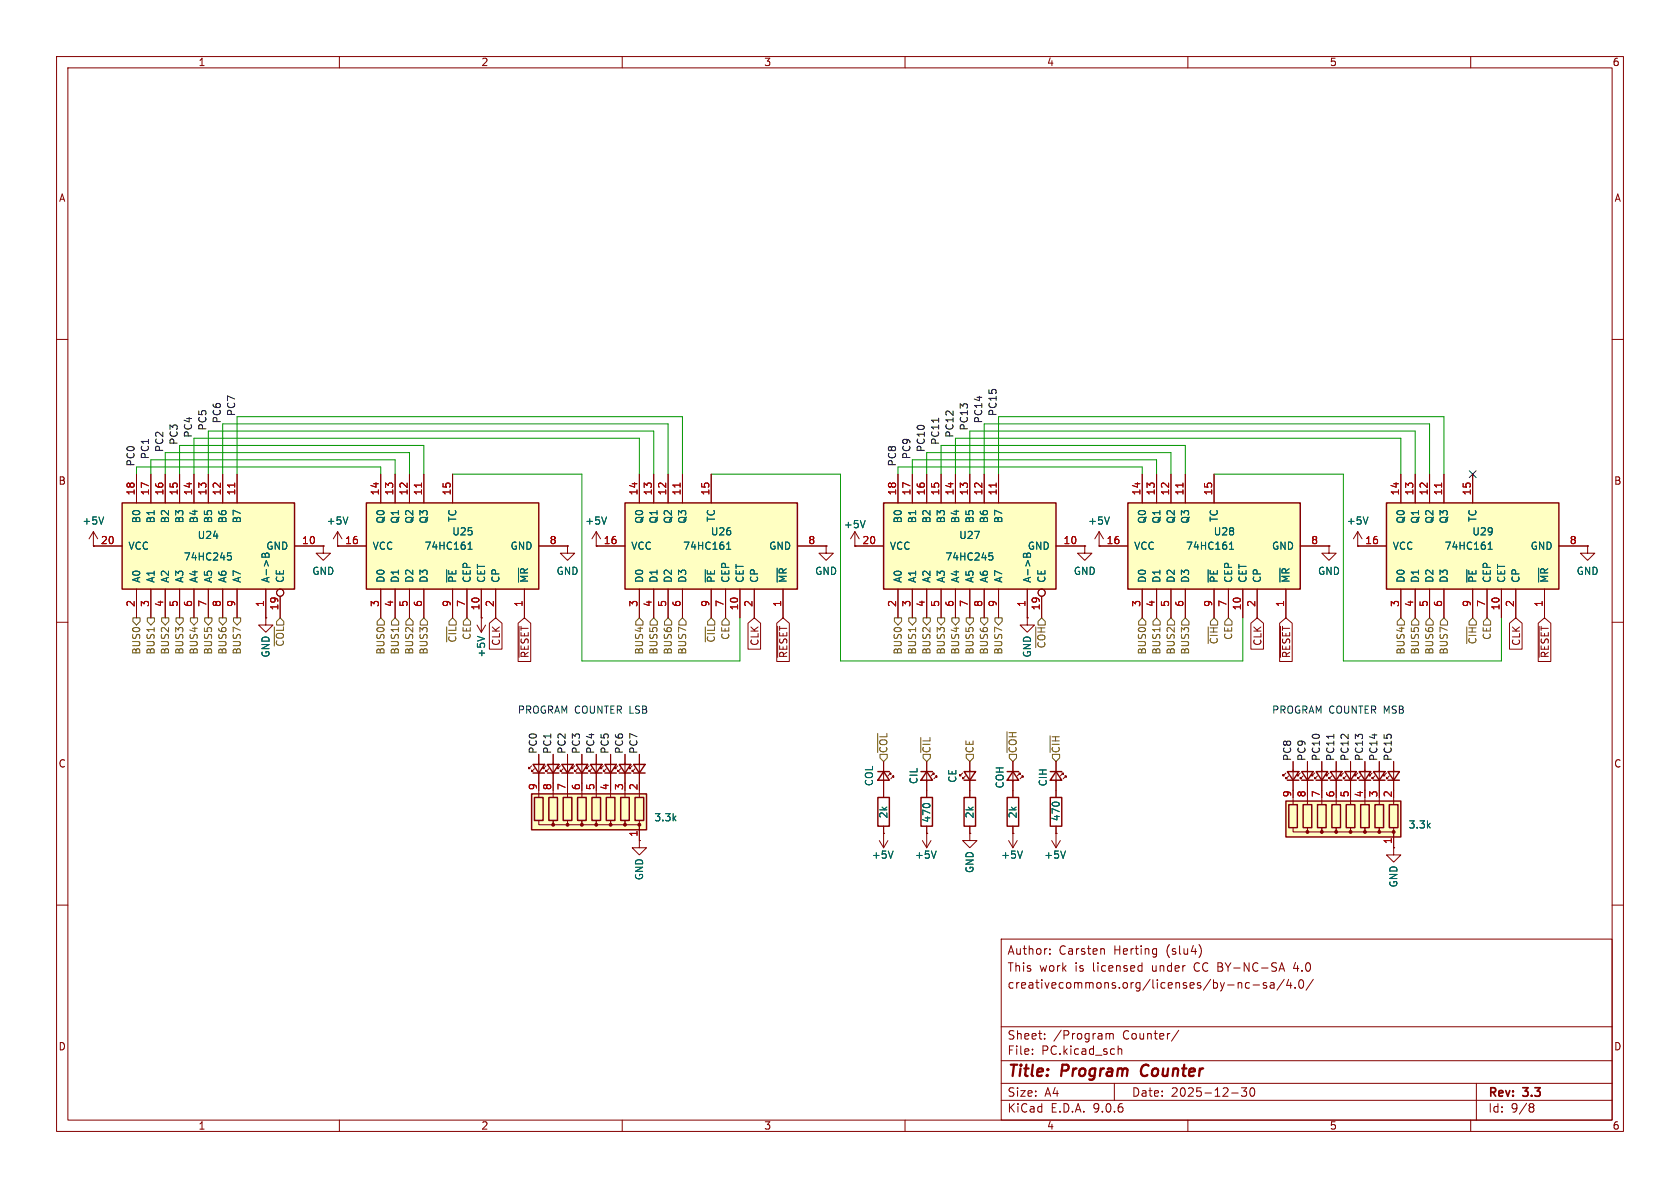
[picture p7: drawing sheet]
<svg xmlns="http://www.w3.org/2000/svg" width="297mm" height="210mm" viewBox="0 0 297 210" stroke-linecap="round" stroke-linejoin="round" font-family="sans-serif">
<defs><g id="words">
<g font-size="2.8" fill="#840000">
<text x="178" y="190.9">Title:</text>
<text x="187.7" y="190.9">Program</text>
<text x="202.6" y="190.9">Counter</text>
</g>
<g font-size="2.1" fill="#840000">
<text x="178" y="172">This</text>
<text x="178" y="169">Author:</text>
<text x="183.7" y="172">work</text>
<text x="187.2" y="169">Carsten</text>
<text x="190.1" y="172">is</text>
<text x="193.3" y="172">licensed</text>
<text x="197" y="169">Herting</text>
<text x="203.9" y="172">under</text>
<text x="206.3" y="169">(slu4)</text>
<text x="211.5" y="172">CC BY-NC-SA</text>
<text x="229.4" y="172">4.0</text>
<text x="178" y="175">creativecommons.org/licenses/by-nc-sa/4.0/</text>
<text x="178" y="184">Sheet:</text>
<text x="186.2" y="184">/Program</text>
<text x="198.5" y="184">Counter/</text>
<text x="178" y="186.7">File:</text>
<text x="184.1" y="186.7">PC.kicad_sch</text>
<text x="178" y="196.9">KiCad</text>
<text x="178" y="194.1">Size:</text>
<text x="184.7" y="194.1">A4</text>
<text x="185.7" y="196.9">E.D.A.</text>
<text x="193.3" y="196.9">9.0.6</text>
<text x="200" y="194.1">Date:</text>
<text x="207" y="194.1">2025-12-30</text>
<text x="263" y="194.3">Rev:</text>
<text x="263" y="196.9">Id:</text>
<text x="267.1" y="196.9">9/8</text>
<text x="269.4" y="194.3">3.3</text>
</g>
<g font-size="1.8" fill="#840000">
<text x="35" y="11.9">1</text>
<text x="85" y="11.9">2</text>
<text x="135" y="11.9">3</text>
<text x="185" y="11.9">4</text>
<text x="235" y="11.9">5</text>
<text x="285" y="11.9">6</text>
<text x="10.3" y="35.9">A</text>
<text x="285.3" y="35.9">A</text>
<text x="10.3" y="85.9">B</text>
<text x="285.3" y="85.9">B</text>
<text x="88.6" y="114.3" transform="rotate(-90 88.6 114.3)">CLK</text>
<text x="93.7" y="116.4" transform="rotate(-90 93.7 116.4)">~{RESET}</text>
<text x="134.3" y="114.3" transform="rotate(-90 134.3 114.3)">CLK</text>
<text x="139.4" y="116.4" transform="rotate(-90 139.4 116.4)">~{RESET}</text>
<text x="223.2" y="114.3" transform="rotate(-90 223.2 114.3)">CLK</text>
<text x="228.3" y="116.4" transform="rotate(-90 228.3 116.4)">~{RESET}</text>
<text x="268.9" y="114.3" transform="rotate(-90 268.9 114.3)">CLK</text>
<text x="274" y="116.4" transform="rotate(-90 274 116.4)">~{RESET}</text>
<text x="10.3" y="135.9">C</text>
<text x="285.3" y="135.9">C</text>
<text x="10.3" y="185.9">D</text>
<text x="285.3" y="185.9">D</text>
<text x="35" y="199.9">1</text>
<text x="85" y="199.9">2</text>
<text x="135" y="199.9">3</text>
<text x="185" y="199.9">4</text>
<text x="235" y="199.9">5</text>
<text x="285" y="199.9">6</text>
</g>
<g font-size="1.8" fill="#0f0f0f">
<text x="34" y="77.5" transform="rotate(-90 34 77.5)">PC4</text>
<text x="36.6" y="76.2" transform="rotate(-90 36.6 76.2)">PC5</text>
<text x="39.1" y="74.9" transform="rotate(-90 39.1 74.9)">PC6</text>
<text x="41.6" y="73.7" transform="rotate(-90 41.6 73.7)">PC7</text>
<text x="168.6" y="77.5" transform="rotate(-90 168.6 77.5)">PC12</text>
<text x="171.2" y="76.2" transform="rotate(-90 171.2 76.2)">PC13</text>
<text x="173.7" y="74.9" transform="rotate(-90 173.7 74.9)">PC14</text>
<text x="176.3" y="73.7" transform="rotate(-90 176.3 73.7)">PC15</text>
<text x="23.9" y="82.6" transform="rotate(-90 23.9 82.6)">PC0</text>
<text x="26.4" y="81.3" transform="rotate(-90 26.4 81.3)">PC1</text>
<text x="28.9" y="80" transform="rotate(-90 28.9 80)">PC2</text>
<text x="31.5" y="78.7" transform="rotate(-90 31.5 78.7)">PC3</text>
<text x="158.5" y="82.6" transform="rotate(-90 158.5 82.6)">PC8</text>
<text x="161" y="81.3" transform="rotate(-90 161 81.3)">PC9</text>
<text x="163.6" y="80" transform="rotate(-90 163.6 80)">PC10</text>
<text x="166.1" y="78.7" transform="rotate(-90 166.1 78.7)">PC11</text>
<text x="95" y="133.4" transform="rotate(-90 95 133.4)">PC0</text>
<text x="97.5" y="133.4" transform="rotate(-90 97.5 133.4)">PC1</text>
<text x="100.1" y="133.4" transform="rotate(-90 100.1 133.4)">PC2</text>
<text x="102.6" y="133.4" transform="rotate(-90 102.6 133.4)">PC3</text>
<text x="105.1" y="133.4" transform="rotate(-90 105.1 133.4)">PC4</text>
<text x="107.7" y="133.4" transform="rotate(-90 107.7 133.4)">PC5</text>
<text x="110.2" y="133.4" transform="rotate(-90 110.2 133.4)">PC6</text>
<text x="112.8" y="133.4" transform="rotate(-90 112.8 133.4)">PC7</text>
<text x="228.3" y="134.6" transform="rotate(-90 228.3 134.6)">PC8</text>
<text x="230.9" y="134.6" transform="rotate(-90 230.9 134.6)">PC9</text>
<text x="233.4" y="134.6" transform="rotate(-90 233.4 134.6)">PC10</text>
<text x="236" y="134.6" transform="rotate(-90 236 134.6)">PC11</text>
<text x="238.5" y="134.6" transform="rotate(-90 238.5 134.6)">PC12</text>
<text x="241" y="134.6" transform="rotate(-90 241 134.6)">PC13</text>
<text x="243.6" y="134.6" transform="rotate(-90 243.6 134.6)">PC14</text>
<text x="246.1" y="134.6" transform="rotate(-90 246.1 134.6)">PC15</text>
</g>
<g font-size="1.8" fill="#a90000">
<text x="23.9" y="87.7" transform="rotate(-90 23.9 87.7)">18</text>
<text x="26.4" y="87.7" transform="rotate(-90 26.4 87.7)">17</text>
<text x="29" y="87.7" transform="rotate(-90 29 87.7)">16</text>
<text x="31.5" y="87.7" transform="rotate(-90 31.5 87.7)">15</text>
<text x="34" y="87.7" transform="rotate(-90 34 87.7)">14</text>
<text x="36.6" y="87.7" transform="rotate(-90 36.6 87.7)">13</text>
<text x="39.1" y="87.7" transform="rotate(-90 39.1 87.7)">12</text>
<text x="41.7" y="87.7" transform="rotate(-90 41.7 87.7)">11</text>
<text x="67.1" y="87.7" transform="rotate(-90 67.1 87.7)">14</text>
<text x="69.6" y="87.7" transform="rotate(-90 69.6 87.7)">13</text>
<text x="72.1" y="87.7" transform="rotate(-90 72.1 87.7)">12</text>
<text x="74.7" y="87.7" transform="rotate(-90 74.7 87.7)">11</text>
<text x="79.8" y="87.7" transform="rotate(-90 79.8 87.7)">15</text>
<text x="112.8" y="87.7" transform="rotate(-90 112.8 87.7)">14</text>
<text x="115.3" y="87.7" transform="rotate(-90 115.3 87.7)">13</text>
<text x="117.9" y="87.7" transform="rotate(-90 117.9 87.7)">12</text>
<text x="120.4" y="87.7" transform="rotate(-90 120.4 87.7)">11</text>
<text x="125.5" y="87.7" transform="rotate(-90 125.5 87.7)">15</text>
<text x="158.5" y="87.7" transform="rotate(-90 158.5 87.7)">18</text>
<text x="161" y="87.7" transform="rotate(-90 161 87.7)">17</text>
<text x="163.6" y="87.7" transform="rotate(-90 163.6 87.7)">16</text>
<text x="166.1" y="87.7" transform="rotate(-90 166.1 87.7)">15</text>
<text x="168.7" y="87.7" transform="rotate(-90 168.7 87.7)">14</text>
<text x="171.2" y="87.7" transform="rotate(-90 171.2 87.7)">13</text>
<text x="173.7" y="87.7" transform="rotate(-90 173.7 87.7)">12</text>
<text x="176.3" y="87.7" transform="rotate(-90 176.3 87.7)">11</text>
<text x="201.7" y="87.7" transform="rotate(-90 201.7 87.7)">14</text>
<text x="204.2" y="87.7" transform="rotate(-90 204.2 87.7)">13</text>
<text x="206.8" y="87.7" transform="rotate(-90 206.8 87.7)">12</text>
<text x="209.3" y="87.7" transform="rotate(-90 209.3 87.7)">11</text>
<text x="214.4" y="87.7" transform="rotate(-90 214.4 87.7)">15</text>
<text x="247.4" y="87.7" transform="rotate(-90 247.4 87.7)">14</text>
<text x="249.9" y="87.7" transform="rotate(-90 249.9 87.7)">13</text>
<text x="252.5" y="87.7" transform="rotate(-90 252.5 87.7)">12</text>
<text x="255" y="87.7" transform="rotate(-90 255 87.7)">11</text>
<text x="260.1" y="87.7" transform="rotate(-90 260.1 87.7)">15</text>
<text x="17.7" y="96.3">20</text>
<text x="53.3" y="96.3">10</text>
<text x="60.9" y="96.3">16</text>
<text x="97.1" y="96.3">8</text>
<text x="106.6" y="96.3">16</text>
<text x="142.8" y="96.3">8</text>
<text x="152.4" y="96.3">20</text>
<text x="187.9" y="96.3">10</text>
<text x="195.5" y="96.3">16</text>
<text x="231.7" y="96.3">8</text>
<text x="241.3" y="96.3">16</text>
<text x="277.4" y="96.3">8</text>
<text x="23.9" y="107.4" transform="rotate(-90 23.9 107.4)">2</text>
<text x="26.4" y="107.4" transform="rotate(-90 26.4 107.4)">3</text>
<text x="29" y="107.4" transform="rotate(-90 29 107.4)">4</text>
<text x="31.5" y="107.4" transform="rotate(-90 31.5 107.4)">5</text>
<text x="34" y="107.4" transform="rotate(-90 34 107.4)">6</text>
<text x="36.6" y="107.4" transform="rotate(-90 36.6 107.4)">7</text>
<text x="39.1" y="107.4" transform="rotate(-90 39.1 107.4)">8</text>
<text x="41.7" y="107.4" transform="rotate(-90 41.7 107.4)">9</text>
<text x="46.7" y="107.4" transform="rotate(-90 46.7 107.4)">1</text>
<text x="49.3" y="108" transform="rotate(-90 49.3 108)">19</text>
<text x="67.1" y="107.4" transform="rotate(-90 67.1 107.4)">3</text>
<text x="69.6" y="107.4" transform="rotate(-90 69.6 107.4)">4</text>
<text x="72.1" y="107.4" transform="rotate(-90 72.1 107.4)">5</text>
<text x="74.7" y="107.4" transform="rotate(-90 74.7 107.4)">6</text>
<text x="79.8" y="107.4" transform="rotate(-90 79.8 107.4)">9</text>
<text x="82.3" y="107.4" transform="rotate(-90 82.3 107.4)">7</text>
<text x="84.8" y="108" transform="rotate(-90 84.8 108)">10</text>
<text x="87.4" y="107.4" transform="rotate(-90 87.4 107.4)">2</text>
<text x="92.5" y="107.4" transform="rotate(-90 92.5 107.4)">1</text>
<text x="112.8" y="107.4" transform="rotate(-90 112.8 107.4)">3</text>
<text x="115.3" y="107.4" transform="rotate(-90 115.3 107.4)">4</text>
<text x="117.9" y="107.4" transform="rotate(-90 117.9 107.4)">5</text>
<text x="120.4" y="107.4" transform="rotate(-90 120.4 107.4)">6</text>
<text x="125.5" y="107.4" transform="rotate(-90 125.5 107.4)">9</text>
<text x="128" y="107.4" transform="rotate(-90 128 107.4)">7</text>
<text x="130.6" y="108" transform="rotate(-90 130.6 108)">10</text>
<text x="133.1" y="107.4" transform="rotate(-90 133.1 107.4)">2</text>
<text x="138.2" y="107.4" transform="rotate(-90 138.2 107.4)">1</text>
<text x="158.5" y="107.4" transform="rotate(-90 158.5 107.4)">2</text>
<text x="161" y="107.4" transform="rotate(-90 161 107.4)">3</text>
<text x="163.6" y="107.4" transform="rotate(-90 163.6 107.4)">4</text>
<text x="166.1" y="107.4" transform="rotate(-90 166.1 107.4)">5</text>
<text x="168.7" y="107.4" transform="rotate(-90 168.7 107.4)">6</text>
<text x="171.2" y="107.4" transform="rotate(-90 171.2 107.4)">7</text>
<text x="173.7" y="107.4" transform="rotate(-90 173.7 107.4)">8</text>
<text x="176.3" y="107.4" transform="rotate(-90 176.3 107.4)">9</text>
<text x="181.4" y="107.4" transform="rotate(-90 181.4 107.4)">1</text>
<text x="183.9" y="108" transform="rotate(-90 183.9 108)">19</text>
<text x="201.7" y="107.4" transform="rotate(-90 201.7 107.4)">3</text>
<text x="204.2" y="107.4" transform="rotate(-90 204.2 107.4)">4</text>
<text x="206.8" y="107.4" transform="rotate(-90 206.8 107.4)">5</text>
<text x="209.3" y="107.4" transform="rotate(-90 209.3 107.4)">6</text>
<text x="214.4" y="107.4" transform="rotate(-90 214.4 107.4)">9</text>
<text x="216.9" y="107.4" transform="rotate(-90 216.9 107.4)">7</text>
<text x="219.5" y="108" transform="rotate(-90 219.5 108)">10</text>
<text x="222" y="107.4" transform="rotate(-90 222 107.4)">2</text>
<text x="227.1" y="107.4" transform="rotate(-90 227.1 107.4)">1</text>
<text x="247.4" y="107.4" transform="rotate(-90 247.4 107.4)">3</text>
<text x="249.9" y="107.4" transform="rotate(-90 249.9 107.4)">4</text>
<text x="252.5" y="107.4" transform="rotate(-90 252.5 107.4)">5</text>
<text x="255" y="107.4" transform="rotate(-90 255 107.4)">6</text>
<text x="260.1" y="107.4" transform="rotate(-90 260.1 107.4)">9</text>
<text x="262.6" y="107.4" transform="rotate(-90 262.6 107.4)">7</text>
<text x="265.2" y="108" transform="rotate(-90 265.2 108)">10</text>
<text x="267.7" y="107.4" transform="rotate(-90 267.7 107.4)">2</text>
<text x="272.8" y="107.4" transform="rotate(-90 272.8 107.4)">1</text>
<text x="95" y="139.8" transform="rotate(-90 95 139.8)">9</text>
<text x="97.5" y="139.8" transform="rotate(-90 97.5 139.8)">8</text>
<text x="100.1" y="139.8" transform="rotate(-90 100.1 139.8)">7</text>
<text x="102.6" y="139.8" transform="rotate(-90 102.6 139.8)">6</text>
<text x="105.2" y="139.8" transform="rotate(-90 105.2 139.8)">5</text>
<text x="107.7" y="139.8" transform="rotate(-90 107.7 139.8)">4</text>
<text x="110.2" y="139.8" transform="rotate(-90 110.2 139.8)">3</text>
<text x="112.8" y="139.8" transform="rotate(-90 112.8 139.8)">2</text>
<text x="228.3" y="141" transform="rotate(-90 228.3 141)">9</text>
<text x="230.9" y="141" transform="rotate(-90 230.9 141)">8</text>
<text x="233.4" y="141" transform="rotate(-90 233.4 141)">7</text>
<text x="236" y="141" transform="rotate(-90 236 141)">6</text>
<text x="238.5" y="141" transform="rotate(-90 238.5 141)">5</text>
<text x="241" y="141" transform="rotate(-90 241 141)">4</text>
<text x="243.6" y="141" transform="rotate(-90 243.6 141)">3</text>
<text x="246.1" y="141" transform="rotate(-90 246.1 141)">2</text>
<text x="112.8" y="148" transform="rotate(-90 112.8 148)">1</text>
<text x="246.1" y="149.3" transform="rotate(-90 246.1 149.3)">1</text>
</g>
<g font-size="1.8" fill="#006464">
<text x="14.5" y="92.9">+5V</text>
<text x="25" y="92.6" transform="rotate(-90 25 92.6)">B0</text>
<text x="27.5" y="92.6" transform="rotate(-90 27.5 92.6)">B1</text>
<text x="30.1" y="92.6" transform="rotate(-90 30.1 92.6)">B2</text>
<text x="32.6" y="92.6" transform="rotate(-90 32.6 92.6)">B3</text>
<text x="34.9" y="95.5">U24</text>
<text x="35.2" y="92.6" transform="rotate(-90 35.2 92.6)">B4</text>
<text x="37.7" y="92.6" transform="rotate(-90 37.7 92.6)">B5</text>
<text x="40.2" y="92.6" transform="rotate(-90 40.2 92.6)">B6</text>
<text x="42.8" y="92.6" transform="rotate(-90 42.8 92.6)">B7</text>
<text x="57.7" y="92.9">+5V</text>
<text x="68.2" y="92.7" transform="rotate(-90 68.2 92.7)">Q0</text>
<text x="70.7" y="92.7" transform="rotate(-90 70.7 92.7)">Q1</text>
<text x="73.3" y="92.7" transform="rotate(-90 73.3 92.7)">Q2</text>
<text x="75.8" y="92.7" transform="rotate(-90 75.8 92.7)">Q3</text>
<text x="79.9" y="94.8">U25</text>
<text x="80.9" y="92.4" transform="rotate(-90 80.9 92.4)">TC</text>
<text x="103.4" y="92.9">+5V</text>
<text x="113.9" y="92.7" transform="rotate(-90 113.9 92.7)">Q0</text>
<text x="116.4" y="92.7" transform="rotate(-90 116.4 92.7)">Q1</text>
<text x="119" y="92.7" transform="rotate(-90 119 92.7)">Q2</text>
<text x="121.5" y="92.7" transform="rotate(-90 121.5 92.7)">Q3</text>
<text x="125.6" y="94.8">U26</text>
<text x="126.6" y="92.4" transform="rotate(-90 126.6 92.4)">TC</text>
<text x="149.1" y="93.6">+5V</text>
<text x="159.6" y="92.6" transform="rotate(-90 159.6 92.6)">B0</text>
<text x="162.2" y="92.6" transform="rotate(-90 162.2 92.6)">B1</text>
<text x="164.7" y="92.6" transform="rotate(-90 164.7 92.6)">B2</text>
<text x="167.2" y="92.6" transform="rotate(-90 167.2 92.6)">B3</text>
<text x="169.5" y="95.5">U27</text>
<text x="169.8" y="92.6" transform="rotate(-90 169.8 92.6)">B4</text>
<text x="172.3" y="92.6" transform="rotate(-90 172.3 92.6)">B5</text>
<text x="174.9" y="92.6" transform="rotate(-90 174.9 92.6)">B6</text>
<text x="177.4" y="92.6" transform="rotate(-90 177.4 92.6)">B7</text>
<text x="192.3" y="92.9">+5V</text>
<text x="202.8" y="92.7" transform="rotate(-90 202.8 92.7)">Q0</text>
<text x="205.3" y="92.7" transform="rotate(-90 205.3 92.7)">Q1</text>
<text x="207.9" y="92.7" transform="rotate(-90 207.9 92.7)">Q2</text>
<text x="210.4" y="92.7" transform="rotate(-90 210.4 92.7)">Q3</text>
<text x="214.5" y="94.8">U28</text>
<text x="215.5" y="92.4" transform="rotate(-90 215.5 92.4)">TC</text>
<text x="238" y="92.9">+5V</text>
<text x="248.5" y="92.7" transform="rotate(-90 248.5 92.7)">Q0</text>
<text x="251.1" y="92.7" transform="rotate(-90 251.1 92.7)">Q1</text>
<text x="253.6" y="92.7" transform="rotate(-90 253.6 92.7)">Q2</text>
<text x="256.1" y="92.7" transform="rotate(-90 256.1 92.7)">Q3</text>
<text x="260.2" y="94.8">U29</text>
<text x="261.2" y="92.4" transform="rotate(-90 261.2 92.4)">TC</text>
<text x="22.6" y="97.4">VCC</text>
<text x="32.4" y="99.3">74HC245</text>
<text x="47" y="97.4">GND</text>
<text x="55.1" y="101.8">GND</text>
<text x="65.8" y="97.4">VCC</text>
<text x="75" y="97.4">74HC161</text>
<text x="90.2" y="97.4">GND</text>
<text x="98.3" y="101.8">GND</text>
<text x="111.5" y="97.4">VCC</text>
<text x="120.7" y="97.4">74HC161</text>
<text x="135.9" y="97.4">GND</text>
<text x="144" y="101.8">GND</text>
<text x="157.2" y="97.4">VCC</text>
<text x="167" y="99.3">74HC245</text>
<text x="181.6" y="97.4">GND</text>
<text x="189.7" y="101.8">GND</text>
<text x="200.4" y="97.4">VCC</text>
<text x="209.6" y="97.4">74HC161</text>
<text x="224.8" y="97.4">GND</text>
<text x="232.9" y="101.8">GND</text>
<text x="246.1" y="97.4">VCC</text>
<text x="255.3" y="97.4">74HC161</text>
<text x="270.5" y="97.4">GND</text>
<text x="278.6" y="101.8">GND</text>
<text x="25" y="103.1" transform="rotate(-90 25 103.1)">A0</text>
<text x="27.5" y="103.1" transform="rotate(-90 27.5 103.1)">A1</text>
<text x="30.1" y="103.1" transform="rotate(-90 30.1 103.1)">A2</text>
<text x="32.6" y="103.1" transform="rotate(-90 32.6 103.1)">A3</text>
<text x="35.2" y="103.1" transform="rotate(-90 35.2 103.1)">A4</text>
<text x="37.7" y="103.1" transform="rotate(-90 37.7 103.1)">A5</text>
<text x="40.2" y="103.1" transform="rotate(-90 40.2 103.1)">A6</text>
<text x="42.8" y="103.1" transform="rotate(-90 42.8 103.1)">A7</text>
<text x="47.9" y="103.1" transform="rotate(-90 47.9 103.1)">A-&gt;B</text>
<text x="50.4" y="103.1" transform="rotate(-90 50.4 103.1)">CE</text>
<text x="68.2" y="103.1" transform="rotate(-90 68.2 103.1)">D0</text>
<text x="70.7" y="103.1" transform="rotate(-90 70.7 103.1)">D1</text>
<text x="73.3" y="103.1" transform="rotate(-90 73.3 103.1)">D2</text>
<text x="75.8" y="103.1" transform="rotate(-90 75.8 103.1)">D3</text>
<text x="80.9" y="103.1" transform="rotate(-90 80.9 103.1)">~{PE}</text>
<text x="83.4" y="103.1" transform="rotate(-90 83.4 103.1)">CEP</text>
<text x="86" y="103.1" transform="rotate(-90 86 103.1)">CET</text>
<text x="88.5" y="103.1" transform="rotate(-90 88.5 103.1)">CP</text>
<text x="93.6" y="103.1" transform="rotate(-90 93.6 103.1)">~{MR}</text>
<text x="113.9" y="103.1" transform="rotate(-90 113.9 103.1)">D0</text>
<text x="116.4" y="103.1" transform="rotate(-90 116.4 103.1)">D1</text>
<text x="119" y="103.1" transform="rotate(-90 119 103.1)">D2</text>
<text x="121.5" y="103.1" transform="rotate(-90 121.5 103.1)">D3</text>
<text x="126.6" y="103.1" transform="rotate(-90 126.6 103.1)">~{PE}</text>
<text x="129.1" y="103.1" transform="rotate(-90 129.1 103.1)">CEP</text>
<text x="131.7" y="103.1" transform="rotate(-90 131.7 103.1)">CET</text>
<text x="134.2" y="103.1" transform="rotate(-90 134.2 103.1)">CP</text>
<text x="139.3" y="103.1" transform="rotate(-90 139.3 103.1)">~{MR}</text>
<text x="159.6" y="103.1" transform="rotate(-90 159.6 103.1)">A0</text>
<text x="162.2" y="103.1" transform="rotate(-90 162.2 103.1)">A1</text>
<text x="164.7" y="103.1" transform="rotate(-90 164.7 103.1)">A2</text>
<text x="167.2" y="103.1" transform="rotate(-90 167.2 103.1)">A3</text>
<text x="169.8" y="103.1" transform="rotate(-90 169.8 103.1)">A4</text>
<text x="172.3" y="103.1" transform="rotate(-90 172.3 103.1)">A5</text>
<text x="174.9" y="103.1" transform="rotate(-90 174.9 103.1)">A6</text>
<text x="177.4" y="103.1" transform="rotate(-90 177.4 103.1)">A7</text>
<text x="182.5" y="103.1" transform="rotate(-90 182.5 103.1)">A-&gt;B</text>
<text x="185" y="103.1" transform="rotate(-90 185 103.1)">CE</text>
<text x="202.8" y="103.1" transform="rotate(-90 202.8 103.1)">D0</text>
<text x="205.3" y="103.1" transform="rotate(-90 205.3 103.1)">D1</text>
<text x="207.9" y="103.1" transform="rotate(-90 207.9 103.1)">D2</text>
<text x="210.4" y="103.1" transform="rotate(-90 210.4 103.1)">D3</text>
<text x="215.5" y="103.1" transform="rotate(-90 215.5 103.1)">~{PE}</text>
<text x="218" y="103.1" transform="rotate(-90 218 103.1)">CEP</text>
<text x="220.6" y="103.1" transform="rotate(-90 220.6 103.1)">CET</text>
<text x="223.1" y="103.1" transform="rotate(-90 223.1 103.1)">CP</text>
<text x="228.2" y="103.1" transform="rotate(-90 228.2 103.1)">~{MR}</text>
<text x="248.5" y="103.1" transform="rotate(-90 248.5 103.1)">D0</text>
<text x="251.1" y="103.1" transform="rotate(-90 251.1 103.1)">D1</text>
<text x="253.6" y="103.1" transform="rotate(-90 253.6 103.1)">D2</text>
<text x="256.1" y="103.1" transform="rotate(-90 256.1 103.1)">D3</text>
<text x="261.2" y="103.1" transform="rotate(-90 261.2 103.1)">~{PE}</text>
<text x="263.8" y="103.1" transform="rotate(-90 263.8 103.1)">CEP</text>
<text x="266.3" y="103.1" transform="rotate(-90 266.3 103.1)">CET</text>
<text x="268.8" y="103.1" transform="rotate(-90 268.8 103.1)">CP</text>
<text x="273.9" y="103.1" transform="rotate(-90 273.9 103.1)">~{MR}</text>
<text x="47.9" y="116.3" transform="rotate(-90 47.9 116.3)">GND</text>
<text x="86" y="116.3" transform="rotate(-90 86 116.3)">+5V</text>
<text x="182.5" y="116.3" transform="rotate(-90 182.5 116.3)">GND</text>
<text x="154.5" y="139.1" transform="rotate(-90 154.5 139.1)">COL</text>
<text x="162.4" y="138.7" transform="rotate(-90 162.4 138.7)">CIL</text>
<text x="169.3" y="138.5" transform="rotate(-90 169.3 138.5)">CE</text>
<text x="177.6" y="139.5" transform="rotate(-90 177.6 139.5)">COH</text>
<text x="185.3" y="139.1" transform="rotate(-90 185.3 139.1)">CIH</text>
<text x="115.6" y="145.4">3.3k</text>
<text x="157.1" y="144.8" transform="rotate(-90 157.1 144.8)">2k</text>
<text x="164.7" y="145.5" transform="rotate(-90 164.7 145.5)">470</text>
<text x="172.3" y="144.8" transform="rotate(-90 172.3 144.8)">2k</text>
<text x="179.9" y="144.8" transform="rotate(-90 179.9 144.8)">2k</text>
<text x="187.6" y="145.3" transform="rotate(-90 187.6 145.3)">470</text>
<text x="248.9" y="146.7">3.3k</text>
<text x="113.9" y="155.7" transform="rotate(-90 113.9 155.7)">GND</text>
<text x="154" y="152">+5V</text>
<text x="161.7" y="152">+5V</text>
<text x="172.3" y="154.4" transform="rotate(-90 172.3 154.4)">GND</text>
<text x="176.9" y="152">+5V</text>
<text x="184.5" y="152">+5V</text>
<text x="247.2" y="157" transform="rotate(-90 247.2 157)">GND</text>
</g>
<g font-size="1.8" fill="#725600">
<text x="80.9" y="113.7" transform="rotate(-90 80.9 113.7)">~{CIL}</text>
<text x="83.4" y="113.2" transform="rotate(-90 83.4 113.2)">CE</text>
<text x="126.6" y="113.7" transform="rotate(-90 126.6 113.7)">~{CIL}</text>
<text x="129.1" y="113.2" transform="rotate(-90 129.1 113.2)">CE</text>
<text x="218" y="113.2" transform="rotate(-90 218 113.2)">CE</text>
<text x="263.8" y="113.2" transform="rotate(-90 263.8 113.2)">CE</text>
<text x="25" y="115.8" transform="rotate(-90 25 115.8)">BUS0</text>
<text x="27.5" y="115.8" transform="rotate(-90 27.5 115.8)">BUS1</text>
<text x="30.1" y="115.8" transform="rotate(-90 30.1 115.8)">BUS2</text>
<text x="32.6" y="115.8" transform="rotate(-90 32.6 115.8)">BUS3</text>
<text x="35.2" y="115.8" transform="rotate(-90 35.2 115.8)">BUS4</text>
<text x="37.7" y="115.8" transform="rotate(-90 37.7 115.8)">BUS5</text>
<text x="40.2" y="115.8" transform="rotate(-90 40.2 115.8)">BUS6</text>
<text x="42.8" y="115.8" transform="rotate(-90 42.8 115.8)">BUS7</text>
<text x="50.4" y="114.4" transform="rotate(-90 50.4 114.4)">~{COL}</text>
<text x="68.2" y="115.8" transform="rotate(-90 68.2 115.8)">BUS0</text>
<text x="70.7" y="115.8" transform="rotate(-90 70.7 115.8)">BUS1</text>
<text x="73.3" y="115.8" transform="rotate(-90 73.3 115.8)">BUS2</text>
<text x="75.8" y="115.8" transform="rotate(-90 75.8 115.8)">BUS3</text>
<text x="113.9" y="115.8" transform="rotate(-90 113.9 115.8)">BUS4</text>
<text x="116.4" y="115.8" transform="rotate(-90 116.4 115.8)">BUS5</text>
<text x="119" y="115.8" transform="rotate(-90 119 115.8)">BUS6</text>
<text x="121.5" y="115.8" transform="rotate(-90 121.5 115.8)">BUS7</text>
<text x="159.6" y="115.8" transform="rotate(-90 159.6 115.8)">BUS0</text>
<text x="162.2" y="115.8" transform="rotate(-90 162.2 115.8)">BUS1</text>
<text x="164.7" y="115.8" transform="rotate(-90 164.7 115.8)">BUS2</text>
<text x="167.2" y="115.8" transform="rotate(-90 167.2 115.8)">BUS3</text>
<text x="169.8" y="115.8" transform="rotate(-90 169.8 115.8)">BUS4</text>
<text x="172.3" y="115.8" transform="rotate(-90 172.3 115.8)">BUS5</text>
<text x="174.9" y="115.8" transform="rotate(-90 174.9 115.8)">BUS6</text>
<text x="177.4" y="115.8" transform="rotate(-90 177.4 115.8)">BUS7</text>
<text x="185" y="114.7" transform="rotate(-90 185 114.7)">~{COH}</text>
<text x="202.8" y="115.8" transform="rotate(-90 202.8 115.8)">BUS0</text>
<text x="205.3" y="115.8" transform="rotate(-90 205.3 115.8)">BUS1</text>
<text x="207.9" y="115.8" transform="rotate(-90 207.9 115.8)">BUS2</text>
<text x="210.4" y="115.8" transform="rotate(-90 210.4 115.8)">BUS3</text>
<text x="215.5" y="114" transform="rotate(-90 215.5 114)">~{CIH}</text>
<text x="248.5" y="115.8" transform="rotate(-90 248.5 115.8)">BUS4</text>
<text x="251.1" y="115.8" transform="rotate(-90 251.1 115.8)">BUS5</text>
<text x="253.6" y="115.8" transform="rotate(-90 253.6 115.8)">BUS6</text>
<text x="256.1" y="115.8" transform="rotate(-90 256.1 115.8)">BUS7</text>
<text x="261.2" y="114" transform="rotate(-90 261.2 114)">~{CIH}</text>
<text x="157.1" y="133.2" transform="rotate(-90 157.1 133.2)">~{COL}</text>
<text x="164.7" y="133.2" transform="rotate(-90 164.7 133.2)">~{CIL}</text>
<text x="172.3" y="133.2" transform="rotate(-90 172.3 133.2)">CE</text>
<text x="179.9" y="133.2" transform="rotate(-90 179.9 133.2)">~{COH}</text>
<text x="187.6" y="133.2" transform="rotate(-90 187.6 133.2)">~{CIH}</text>
</g>
<g font-size="1.8" fill="#0000c2">
<text x="91.4" y="126.2">PROGRAM COUNTER LSB</text>
<text x="224.8" y="126.2">PROGRAM COUNTER MSB</text>
</g>
</g></defs>
<g fill="none" stroke="#840000" stroke-width=".18">
<path d="M10 10h277v190h-277zM12 12h273v186h-273zM60 10v2M110 10v2M160 10v2M210 10v2M260 10v2M10 60h2M285 60h2M105.4 96.5h.1M105.4 94l.8 1.3M105.4 94l-.8 1.3"/>
<path d="M105.4 94v2.5M191.8 96.5v1.3h-1.3l1.3 1.3 1.2-1.3h-1.2M191.8 96.5h.1M194.3 96.5h.1M194.3 94l.8 1.3M194.3 94l-.8 1.3M194.3 94v2.5M10 110h2M181.6 109.2v1.3h-1.3l1.3 1.3 1.3-1.3h-1.3M181.6 109.2h.1M285 110h2M99.1 135.4l-.5 .5v-.3v.3h.2"/>
<path d="M99.6 135.9l-.5 .5v-.3v.3h.2M100.3 133.4v5M101.6 135.4l-.5 .5v-.3v.3h.2M102.1 135.9l-.5 .5v-.3v.3h.3M102.9 133.4v5M104.1 135.4l-.5 .5v-.3v.3h.3M104.6 135.9l-.5 .5v-.3v.3h.3M105.4 133.4v5M106.7 135.4l-.5 .5v-.3v.3h.2M107.2 135.9l-.5 .5v-.3v.3h.2M107.9 133.4v5M109.2 135.4l-.5 .5v-.3v.3h.3"/>
<path d="M109.7 135.9l-.5 .5v-.3v.3h.3M110.5 133.4v5M111.8 135.4l-.5 .5v-.3v.3h.2M112.3 135.9l-.5 .5v-.3v.3h.2M113 133.4v5M227.3 136.7l-.5 .5v-.3v.3h.3M227.8 137.2l-.5 .5v-.3v.3h.3M228.6 134.6v5.1M229.9 136.7l-.5 .5v-.3v.3h.2M230.4 137.2l-.5 .5v-.3v.3h.2M231.1 134.6v5.1M232.4 136.7l-.5 .5v-.3v.3h.3"/>
<path d="M232.9 137.2l-.5 .5v-.3v.3h.3M233.7 134.6v5.1M234.9 136.7l-.5 .5v-.3v.3h.3M235.5 137.2l-.6 .5v-.3v.3h.3M236.2 134.6v5.1M237.5 136.7l-.5 .5v-.3v.3h.2M238 137.2l-.5 .5v-.3v.3h.2M238.8 134.6v5.1M240 136.7l-.5 .5v-.3v.3h.3M240.5 137.2l-.5 .5v-.3v.3h.3M241.3 134.6v5.1M242.6 136.7l-.5 .5v-.3v.3h.2"/>
<path d="M243.1 137.2l-.5 .5v-.3v.3h.2M243.8 134.6v5.1M245.1 136.7l-.5 .5v-.3v.3h.3M245.6 137.2l-.5 .5v-.3v.3h.3M246.4 134.6v5.1M246.4 149.9v1.2h-1.3l1.3 1.3 1.2-1.3h-1.2M246.4 149.9h.1M10 160h2M177 166h108v32h-108zM185.6 168.6v.1M185.6 167.8v.1M195 167.7l.2 .2v.8"/>
<path d="M201.5 170.7l.4 .1M201.9 170.2v1.5M201.9 171.6l-.4 .1M204 167.7l.5 .1M204.5 167.7v1.2l-.3 .3M204.5 168.6l-.5 .1M212 167.1a1.76 1.76 0 0 1 0 2.1M219.5 173.8v.9M220.9 173.8l-.4-.1-.3 .3v.4l.1 .2h.6M221.5 174.1h1.2M223.9 173.8l-.4-.1-.2 .2 .1 .2 .5 .2v.3h-.6M224.6 173.8h.6v.9"/>
<path d="M225.2 174.1h-.5a.29 .29 0 0 0-.2 .3 .29 .29 0 0 0 .2 .3l.5-.1M226.1 171.7l.5-1.5 .5 1.5M226.2 171.3h.8M227 173.1l-1.3 2M227.8 173.1l-.3 1.1h.9M228.2 173.7v1M229 174.6v.1M229 170.1l-.3 1.1h.9M229.7 173.3l.3-.1a.81 .81 0 0 1 .5 .6 .81 .81 0 0 1-.3 .8l-.1 .1a.81 .81 0 0 1-.4-1.4zM232.2 173.1l-1.3 2M285 160h2M60 198v2"/>
<path d="M110 198v2M160 198v2M177 194.5h108M177 191.5h108M177 187.5h108M177 181.5h108M182.5 186.3v.1M182.5 185.5v.1M184.7 183.6v.1M184.7 182.8v.1M195.5 182.7v1M195.5 182.8l.5-.1 .2 .2"/>
<path d="M196.2 182.9l.2-.2 .3 .1 .1 .9M196.2 182.9v.8M197 191.5v3M197.7 184.9v1.5M197.7 185.5l.2-.1 .3 .1 .1 .9M208.4 182.1l-1.3 2M210 198v2M217.7 193.2h1.2M219.5 192.3h.9l-.5 .6 .4 .1v.7l-.2 .1h-.4l-.2-.1M221.1 192.4l.2-.1a.81 .81 0 0 1 .6 .6 .81 .81 0 0 1-.3 .8l-.1 .1a.81 .81 0 0 1-.4-1.4zM260 198v2M261 191.5v6.5"/>
<path d="M270.6 195.1l.4 .1 .2 .2-.3 .3M270.6 195.7h.3M270.9 195.7l.2 .2 .1 .4-.2 .2-.4 .1"/>
</g>
<path d="M202 188.5a1.27 1.27 0 0 0 0 1.6" fill="none" stroke="#840000" stroke-width=".4"/>
<g fill="none" stroke="#840000" stroke-width=".25">
<path d="M99.3 135.1h2l-1 1.6zM99.3 136.7h2M101.9 135.1h2l-1 1.6zM101.9 136.7h2M104.4 135.1h2l-1 1.6zM104.4 136.7h2M106.9 135.1h2.1l-1.1 1.6zM106.9 136.7h2.1M109.5 135.1h2l-1 1.6zM109.5 136.7h2M112 135.1h2l-1 1.6zM112 136.7h2"/>
<path d="M227.6 136.4h2l-1 1.5zM227.6 137.9h2M230.1 136.4h2.1l-1.1 1.5zM230.1 137.9h2.1M232.7 136.4h2l-1 1.5zM232.7 137.9h2M235.2 136.4h2l-1 1.5zM235.2 137.9h2M237.7 136.4h2.1l-1 1.5zM237.7 137.9h2.1M240.3 136.4h2l-1 1.5zM240.3 137.9h2"/>
<path d="M242.8 136.4h2.1l-1.1 1.5zM242.8 137.9h2.1M245.4 136.4h2l-1 1.5zM245.4 137.9h2"/>
</g>
<path d="M107.2 91.4l-.4 1.3M196.1 91.4l-.4 1.3" fill="none" stroke="#006464" stroke-width=".18"/>
<path d="M94 140.3h20.3v6.4h-20.3z" fill="#ffffc2"/>
<g fill="none" stroke="#840000" stroke-width=".25">
<path d="M94.2 135.1h2.1l-1.1 1.6zM94.2 136.7h2.1M96.8 135.1h2l-1 1.6zM96.8 136.7h2M94 140.3h20.3v6.4h-20.3zM94.5 141h1.5v4h-1.5zM97 141h1.6v4h-1.6zM99.6 141h1.5v4h-1.5zM102.1 141h1.5v4h-1.5zM104.6 141h1.6v4h-1.6zM107.2 141h1.5v4h-1.5zM109.7 141h1.6v4h-1.6z"/>
<path d="M112.3 141h1.5v4h-1.5z"/>
</g>
<g fill="#840000" stroke="#840000" stroke-width=".18">
<circle cx="113" cy="145.8" r=".25"/>
<circle cx="110.5" cy="145.8" r=".25"/>
<circle cx="107.9" cy="145.8" r=".25"/>
<circle cx="105.4" cy="145.8" r=".25"/>
<circle cx="102.9" cy="145.8" r=".25"/>
<circle cx="100.3" cy="145.8" r=".25"/>
<circle cx="97.8" cy="145.8" r=".25"/>
</g>
<g fill="none" stroke="#840000" stroke-width=".18">
<path d="M16.5 96.5h.1M16.5 94l.8 1.3M16.5 94l-.8 1.3M16.5 94v2.5M94 135.4l-.5 .5v-.3v.3h.2M94.5 135.9l-.5 .5v-.3v.3h.2M95.2 133.4v5M95.2 139.7v1.3M96.5 135.4l-.5 .5v-.3v.3h.3M97 135.9l-.5 .5v-.3v.3h.3M97.8 133.4v5M97.8 139.7v1.3"/>
<path d="M100.3 139.7v1.3M102.9 139.7v1.3M105.4 139.7v1.3M107.9 139.7v1.3M110.5 139.7v1.3M113 139.7v1.3M95.2 145v.8h2.6v-.8v.8h2.5v-.8v.8h2.6v-.8v.8h2.5v-.8v.8h2.5v-.8v.8h2.6v-.8v.8h2.5v-.8M113 148.6v1.3h-1.2l1.2 1.2 1.3-1.2h-1.3M113 148.6h.1M113 146.1v2.5"/>
</g>
<path d="M18.3 91.4l-.4 1.3" fill="none" stroke="#006464" stroke-width=".18"/>
<path d="M21.6 88.9h30.5v15.2h-30.5z" fill="#ffffc2"/>
<path d="M21.6 88.9h30.5v15.2h-30.5z" fill="none" stroke="#840000" stroke-width=".25"/>
<g fill="none" stroke="#840000" stroke-width=".18">
<path d="M16.5 96.5h5.1M24.1 83.8v5.1M26.7 83.8v5.1M29.2 83.8v5.1M31.7 83.8v5.1M34.3 83.8v5.1M36.8 83.8v5.1M39.4 83.8v5.1M41.9 83.8v5.1M52.1 96.5h5M151.1 96.5h.1M151.1 94l.8 1.3"/>
<path d="M151.1 94l-.7 1.3M151.1 94v2.5M24.1 104.1v5.1M26.7 104.1v5.1M29.2 104.1v5.1M31.7 104.1v5.1M34.3 104.1v5.1M36.8 104.1v5.1M39.4 104.1v5.1M41.9 104.1v5.1M47 104.1v5.1M49.5 105.4v3.8"/>
<circle cx="49.5" cy="104.8" r=".63"/>
</g>
<path d="M40.2 97.7h.7M40.4 98.2h.3l.2 .3-.1 .4-.4 .1M46.5 97.8l-.2 .3v.4h1.3v-.5M46.8 97.9l.1 .2M46.9 98.1v.4M47 97.9l-.1 .2M152.9 92l-.4 1.3" fill="none" stroke="#006464" stroke-width=".18"/>
<path d="M41.5 85.4v.7" fill="none" stroke="#a90000" stroke-width=".18"/>
<path d="M156.2 88.9h30.5v15.2h-30.5z" fill="#ffffc2"/>
<path d="M156.2 88.9h30.5v15.2h-30.5z" fill="none" stroke="#840000" stroke-width=".25"/>
<g fill="none" stroke="#840000" stroke-width=".18">
<path d="M57.1 96.5v1.3h-1.2l1.2 1.3 1.3-1.3h-1.3M57.1 96.5h.1M151.1 96.5h5.1M158.7 83.8v5.1M161.3 83.8v5.1M163.8 83.8v5.1M166.4 83.8v5.1M168.9 83.8v5.1M171.4 83.8v5.1M174 83.8v5.1M176.5 83.8v5.1M186.7 96.5h5.1"/>
<path d="M280.7 96.5v1.3h-1.3l1.3 1.3 1.2-1.3h-1.2M280.7 96.5h.1M158.7 104.1v5.1M161.3 104.1v5.1M163.8 104.1v5.1M166.4 104.1v5.1M168.9 104.1v5.1M171.4 104.1v5.1M174 104.1v5.1M176.5 104.1v5.1M181.6 104.1v5.1M184.1 105.4v3.8"/>
<circle cx="184.1" cy="104.8" r=".63"/>
</g>
<path d="M174.9 97.7h.6M175 98.2h.3l.2 .3v.4l-.5 .1M181.2 97.8l-.3 .3v.4h1.3v-.5M181.5 97.9v.2M181.5 98.1v.4M181.6 97.9l-.1 .2" fill="none" stroke="#006464" stroke-width=".18"/>
<path d="M176.1 85.4v.7" fill="none" stroke="#a90000" stroke-width=".18"/>
<path d="M245.1 88.9h30.5v15.2h-30.5z" fill="#ffffc2"/>
<path d="M245.1 88.9h30.5v15.2h-30.5z" fill="none" stroke="#840000" stroke-width=".25"/>
<g fill="none" stroke="#840000" stroke-width=".18">
<path d="M59.7 96.5h.1M59.7 94l.8 1.3M59.7 94l-.8 1.3M59.7 94v2.5M240 96.5h5.1M247.6 83.8v5.1M250.2 83.8v5.1M252.7 83.8v5.1M255.3 83.8v5.1M260.3 83.8v5.1M275.6 96.5h5.1M247.6 104.1v5.1"/>
<path d="M250.2 104.1v5.1M252.7 104.1v5.1M255.3 104.1v5.1M260.3 104.1v5.1M262.9 104.1v5.1M265.4 104.1v5.1M268 104.1v5.1M273 104.1v5.1"/>
</g>
<path d="M61.5 91.4l-.4 1.3M263.1 97.1h.7M263.1 96.2l.3-.4v1.3M259.3 100.7v2.2M272 100.4v2.5" fill="none" stroke="#006464" stroke-width=".18"/>
<path d="M254.9 85.4v.7" fill="none" stroke="#a90000" stroke-width=".18"/>
<path d="M110.5 88.9h30.5v15.2h-30.5z" fill="#ffffc2"/>
<path d="M110.5 88.9h30.5v15.2h-30.5z" fill="none" stroke="#840000" stroke-width=".25"/>
<g fill="none" stroke="#840000" stroke-width=".18">
<path d="M105.4 96.5h5.1M113 83.8v5.1M115.6 83.8v5.1M118.1 83.8v5.1M120.6 83.8v5.1M125.7 83.8v5.1M141 96.5h5M47 109.2v1.3h-1.3l1.3 1.3 1.3-1.3h-1.3M47 109.2h.1M113 104.1v5.1M115.6 104.1v5.1M118.1 104.1v5.1"/>
<path d="M120.6 104.1v5.1M125.7 104.1v5.1M128.3 104.1v5.1M130.8 104.1v5.1M133.3 104.1v5.1M138.4 104.1v5.1"/>
</g>
<path d="M128.5 97.1h.7M128.5 96.2l.3-.4v1.3M124.7 100.7v2.2M137.4 100.4v2.5" fill="none" stroke="#006464" stroke-width=".18"/>
<path d="M120.2 85.4v.7" fill="none" stroke="#a90000" stroke-width=".18"/>
<path d="M64.8 88.9h30.4v15.2h-30.4z" fill="#ffffc2"/>
<path d="M64.8 88.9h30.4v15.2h-30.4z" fill="none" stroke="#840000" stroke-width=".25"/>
<g fill="none" stroke="#840000" stroke-width=".18">
<path d="M59.7 96.5h5.1M67.3 83.8v5.1M69.8 83.8v5.1M72.4 83.8v5.1M74.9 83.8v5.1M80 83.8v5.1M95.2 96.5h5.1M100.3 96.5v1.3h-1.2l1.2 1.3 1.3-1.3h-1.3M100.3 96.5h.1M146 96.5v1.3h-1.2l1.2 1.3 1.3-1.3h-1.3M146 96.5h.1M67.3 104.1v5.1"/>
<path d="M69.8 104.1v5.1M72.4 104.1v5.1M74.9 104.1v5.1M80 104.1v5.1M82.5 104.1v5.1M84.3 110.5l.8 1.3M85.1 109.2h.1M85.1 104.1v7.7M85.9 110.5l-.8 1.3M87.6 104.1v5.1M92.7 104.1v5.1"/>
</g>
<path d="M82.7 97.1h.8M82.7 96.2l.4-.4v1.3M79 100.7v2.2M84.4 112.5l1.3 .4M91.7 100.4v2.5" fill="none" stroke="#006464" stroke-width=".18"/>
<path d="M74.5 85.4v.7" fill="none" stroke="#a90000" stroke-width=".18"/>
<path d="M227.3 141.6h20.3v6.4h-20.3z" fill="#ffffc2"/>
<g fill="none" stroke="#840000" stroke-width=".25">
<path d="M155.2 136.4h2M156.2 136.4l1 1.5h-2zM162.8 136.4h2M163.8 136.4l1 1.5h-2zM170.4 136.4h2.1l-1.1 1.5zM170.4 137.9h2.1M178.1 136.4h2M179.1 136.4l1 1.5h-2zM185.7 136.4h2M186.7 136.4l1 1.5h-2zM155.2 141h2v5.1h-2zM162.8 141h2v5.1h-2z"/>
<path d="M170.4 141h2.1v5.1h-2.1zM178.1 141h2v5.1h-2zM227.3 141.6h20.3v6.4h-20.3zM227.8 142.2h1.6v4.1h-1.6zM230.4 142.2h1.5v4.1h-1.5zM232.9 142.2h1.5v4.1h-1.5zM235.5 142.2h1.5v4.1h-1.5zM238 142.2h1.5v4.1h-1.5zM240.5 142.2h1.6v4.1h-1.6zM243.1 142.2h1.5v4.1h-1.5zM245.6 142.2h1.5v4.1h-1.5z"/>
</g>
<g fill="#840000" stroke="#840000" stroke-width=".18">
<circle cx="246.4" cy="147.1" r=".25"/>
<circle cx="243.8" cy="147.1" r=".25"/>
<circle cx="241.3" cy="147.1" r=".25"/>
<circle cx="238.8" cy="147.1" r=".25"/>
<circle cx="236.2" cy="147.1" r=".25"/>
<circle cx="233.7" cy="147.1" r=".25"/>
<circle cx="231.1" cy="147.1" r=".25"/>
</g>
<g fill="none" stroke="#840000" stroke-width=".18">
<path d="M234.9 96.5v1.3h-1.2l1.2 1.3 1.3-1.3h-1.3M234.9 96.5h.1M240 96.5h.1M240 94l.8 1.3M240 94l-.7 1.3M240 94v2.5M156.2 134.6v6.4M157.2 136.7h.3v.2v-.2l-.5 .5M157.7 137.2h.3v.2v-.2l-.5 .5M163.8 134.6v6.4M164.8 136.7h.3v.2v-.2l-.5 .5M165.4 137.2h.2v.2v-.2l-.5 .5"/>
<path d="M170.2 136.7l-.5 .5v-.3v.3h.2M170.7 137.2l-.5 .5v-.3v.3h.2M171.4 134.6v6.4M179.1 134.6v6.4M180.1 136.7h.2v.2v-.2l-.5 .5M180.6 137.2h.2v.2v-.2l-.5 .5M186.7 134.6v5.1M187.7 136.7h.3v.2v-.2l-.5 .5M188.2 137.2h.3v.2v-.2l-.5 .5M155.4 148.6l.8 1.3M156.2 147.3h.1M156.2 146.1v3.8"/>
<path d="M157 148.6l-.8 1.3M163.1 148.6l.7 1.3M163.8 147.3h.1M163.8 146.1v3.8M164.6 148.6l-.8 1.3M171.4 147.3v1.3h-1.2l1.2 1.3 1.3-1.3h-1.3M171.4 147.3h.1M171.4 146.1v1.2M179.1 146.1v1.2M185.9 148.6l.8 1.3M186.7 147.3h.1M186.7 147.3v2.6"/>
<path d="M187.5 148.6l-.8 1.3M228.6 146.3v.8h2.5v-.8v.8h2.6v-.8v.8h2.5v-.8v.8h2.6v-.8v.8h2.5v-.8v.8h2.5v-.8v.8h2.6v-.8M228.6 141v1.2M231.1 141v1.2M233.7 141v1.2M236.2 141v1.2M238.8 141v1.2M241.3 141v1.2M243.8 141v1.2M246.4 141v1.2M246.4 147.3v2.6"/>
</g>
<path d="M241.8 91.4l-.4 1.3M157.9 150.4l-.4 1.3M165.5 150.4l-.4 1.3M188.4 150.4l-.5 1.3" fill="none" stroke="#006464" stroke-width=".18"/>
<path d="M199.4 88.9h30.5v15.2h-30.5z" fill="#ffffc2"/>
<path d="M199.4 88.9h30.5v15.2h-30.5zM185.7 141h2v5.1h-2z" fill="none" stroke="#840000" stroke-width=".25"/>
<g fill="none" stroke="#840000" stroke-width=".18">
<path d="M16.5 96.5h.1M16.5 96.5h5.1M24.1 83.8v5.1M26.7 83.8v5.1M29.2 83.8v5.1M31.7 83.8v5.1M34.3 83.8v5.1M36.8 83.8v5.1M39.4 83.8v5.1M41.9 83.8v5.1M52.1 96.5h5M57.1 96.5h.1"/>
<path d="M59.7 96.5h.1M59.7 96.5h5.1M67.3 83.8v5.1M69.8 83.8v5.1M72.4 83.8v5.1M74.9 83.8v5.1M80 83.8v5.1M95.2 96.5h5.1M100.3 96.5h.1M105.4 96.5h.1M105.4 96.5h5.1M113 83.8v5.1"/>
<path d="M115.6 83.8v5.1M118.1 83.8v5.1M120.6 83.8v5.1M125.7 83.8v5.1M141 96.5h5M146 96.5h.1M151.1 96.5h.1M151.1 96.5h5.1M158.7 83.8v5.1M161.3 83.8v5.1M163.8 83.8v5.1M166.4 83.8v5.1"/>
<path d="M168.9 83.8v5.1M171.4 83.8v5.1M174 83.8v5.1M176.5 83.8v5.1M186.7 96.5h5.1M191.8 96.5h.1M194.3 96.5h.1M194.3 96.5h5.1M201.9 83.8v5.1M204.5 83.8v5.1M207 83.8v5.1M209.5 83.8v5.1"/>
<path d="M214.6 83.8v5.1M229.9 96.5h5M234.9 96.5h.1M240 96.5h.1M240 96.5h5.1M247.6 83.8v5.1M250.2 83.8v5.1M252.7 83.8v5.1M255.3 83.8v5.1M260.3 83.8v5.1M275.6 96.5h5.1M280.7 96.5h.1"/>
<path d="M24.1 104.1v5.1M26.7 104.1v5.1M29.2 104.1v5.1M31.7 104.1v5.1M34.3 104.1v5.1M36.8 104.1v5.1M39.4 104.1v5.1M41.9 104.1v5.1M47 109.2h.1M47 104.1v5.1M49.5 105.4v3.8M67.3 104.1v5.1"/>
<path d="M69.8 104.1v5.1M72.4 104.1v5.1M74.9 104.1v5.1M80 104.1v5.1M82.5 104.1v5.1M85.1 109.2h.1M85.1 104.1v5.1M86.5 110.2l1.1-1 1.1 1v4.6h-2.2zM87.6 104.1v5.1M91.6 110.2l1.1-1 1.1 1v6.7h-2.2zM91.8 110.7v5.5M92.7 104.1v5.1"/>
<path d="M113 104.1v5.1M115.6 104.1v5.1M118.1 104.1v5.1M120.6 104.1v5.1M125.7 104.1v5.1M128.3 104.1v5.1M130.8 104.1v5.1M132.2 110.2l1.1-1 1.2 1v4.6h-2.3zM133.3 104.1v5.1M137.3 110.2l1.1-1 1.1 1v6.7h-2.2zM137.5 110.7v5.5M138.4 104.1v5.1"/>
<path d="M158.7 104.1v5.1M161.3 104.1v5.1M163.8 104.1v5.1M166.4 104.1v5.1M168.9 104.1v5.1M171.4 104.1v5.1M174 104.1v5.1M176.5 104.1v5.1M181.6 109.2h.1M181.6 104.1v5.1M184.1 105.4v3.8M201.9 104.1v5.1"/>
<path d="M204.5 104.1v5.1M207 104.1v5.1M209.5 104.1v5.1M214.6 104.1v5.1M217.2 104.1v5.1M219.7 104.1v5.1M221.1 110.2l1.1-1 1.2 1v4.6h-2.3zM222.2 104.1v5.1M226.2 110.2l1.1-1 1.1 1v6.7h-2.2zM226.4 110.7v5.5M227.3 104.1v5.1M247.6 104.1v5.1"/>
<path d="M250.2 104.1v5.1M252.7 104.1v5.1M255.3 104.1v5.1M260.3 104.1v5.1M262.9 104.1v5.1M265.4 104.1v5.1M266.9 110.2l1.1-1 1.1 1v4.6h-2.2zM268 104.1v5.1M271.9 110.2l1.1-1 1.2 1v6.7h-2.3zM272.1 110.7v5.5M273 104.1v5.1M95.2 133.4v1.7"/>
<path d="M95.2 136.7v1.7M97.8 133.4v1.7M97.8 136.7v1.7M100.3 133.4v1.7M100.3 136.7v1.7M102.9 133.4v1.7M102.9 136.7v1.7M105.4 133.4v1.7M105.4 136.7v1.7M107.9 133.4v1.7M107.9 136.7v1.7M110.5 133.4v1.7"/>
<path d="M110.5 136.7v1.7M113 133.4v1.7M113 136.7v1.7M156.2 134.6v1.8M156.2 137.9v3.1M163.8 134.6v1.8M163.8 137.9v3.1M171.4 134.6v1.8M171.4 137.9v3.1M179.1 134.6v1.8M179.1 137.9v3.1M186.7 134.6v1.8"/>
<path d="M186.7 137.9v3.1M228.6 134.6v1.8M228.6 137.9v1.8M231.1 134.6v1.8M231.1 137.9v1.8M233.7 134.6v1.8M233.7 137.9v1.8M236.2 134.6v1.8M236.2 137.9v1.8M238.8 134.6v1.8M238.8 137.9v1.8M241.3 134.6v1.8"/>
<path d="M241.3 137.9v1.8M243.8 134.6v1.8M243.8 137.9v1.8M246.4 134.6v1.8M246.4 137.9v1.8M113 148.6h.1M113 146.1v2.5M156.2 147.3h.1M156.2 146.1v1.2M163.8 147.3h.1M163.8 146.1v1.2M171.4 147.3h.1"/>
<path d="M171.4 146.1v1.2M178.3 148.6l.8 1.3M179.1 147.3h.1M179.1 146.1v3.8M179.8 148.6l-.7 1.3M186.7 147.3h.1M186.7 146.1v1.2M246.4 149.9h.1M246.4 147.3v2.6"/>
<circle cx="49.5" cy="104.8" r=".63"/>
<circle cx="184.1" cy="104.8" r=".63"/>
</g>
<g fill="none" stroke="#006464" stroke-width=".18">
<path d="M18.3 91.4l-.4 1.3M40.2 97.7h.7M40.4 98.2h.3l.2 .3-.1 .4-.4 .1M46.5 97.8l-.2 .3v.4h1.3v-.5M46.8 97.9l.1 .2M46.9 98.1v.4M47 97.9l-.1 .2M61.5 91.4l-.4 1.3M82.7 97.1h.8M82.7 96.2l.4-.4v1.3M107.2 91.4l-.4 1.3M128.5 97.1h.7"/>
<path d="M128.5 96.2l.3-.4v1.3M152.9 92l-.4 1.3M174.9 97.7h.6M175 98.2h.3l.2 .3v.4l-.5 .1M181.2 97.8l-.3 .3v.4h1.3v-.5M181.5 97.9v.2M181.5 98.1v.4M181.6 97.9l-.1 .2M196.1 91.4l-.4 1.3M217.4 97.1h.7M217.4 96.2l.3-.4v1.3M241.8 91.4l-.4 1.3"/>
<path d="M263.1 97.1h.7M263.1 96.2l.3-.4v1.3M79 100.7v2.2M84.4 112.5l1.3 .4M91.7 100.4v2.5M124.7 100.7v2.2M137.4 100.4v2.5M213.6 100.7v2.2M226.3 100.4v2.5M259.3 100.7v2.2M272 100.4v2.5M157.9 150.4l-.4 1.3"/>
<path d="M165.5 150.4l-.4 1.3M180.7 150.4l-.4 1.3M188.4 150.4l-.5 1.3"/>
</g>
<path d="M41.5 85.4v.7M74.5 85.4v.7M120.2 85.4v.7M176.1 85.4v.7M209.1 85.4v.7M254.9 85.4v.7" fill="none" stroke="#a90000" stroke-width=".18"/>
<g fill="none" stroke="#725600" stroke-width=".18">
<path d="M23.5 109.2h1.3v.7l-.7 .6-.6-.6zM26 109.2h1.3v.7l-.6 .6-.7-.6zM28.6 109.2h1.2v.7l-.6 .6-.6-.6zM31.1 109.2h1.3v.7l-.7 .6-.6-.6zM33.7 109.2h1.2v.7l-.6 .6-.6-.6zM36.2 109.2h1.3v.7l-.7 .6-.6-.6zM38.7 109.2h1.3v.7l-.6 .6-.7-.6zM41.3 109.2h1.2v.7l-.6 .6-.6-.6zM48.5 110.8v3.4M67.3 109.2l.6 .7v.6h-1.2v-.6zM69.8 109.2l.7 .7v.6h-1.3v-.6zM72.4 109.2l.6 .7v.6h-1.2v-.6z"/>
<path d="M74.3 109.9l.6-.7 .7 .7v.6h-1.3zM82.5 109.2l.7 .7v.6h-1.3v-.6zM113 109.2l.7 .7v.6h-1.3v-.6zM114.9 109.9l.7-.7 .6 .7v.6h-1.3zM118.1 109.2l.6 .7v.6h-1.2v-.6zM120.6 109.2l.7 .7v.6h-1.3v-.6zM128.3 109.2l.6 .7v.6h-1.3v-.6zM158.1 109.2h1.3v.7l-.7 .6-.6-.6zM160.7 109.2h1.2v.7l-.6 .6-.6-.6zM163.2 109.2h1.3v.7l-.7 .6-.6-.6zM165.7 109.2h1.3v.7l-.6 .6-.7-.6zM168.3 109.2h1.2v.7l-.6 .6-.6-.6z"/>
<path d="M170.8 109.2h1.3v.7l-.7 .6-.6-.6zM173.4 109.2h1.2v.7l-.6 .6-.6-.6zM175.9 109.2h1.3v.7l-.7 .6-.6-.6zM183.1 110.8v3.7M201.3 109.9l.6-.7 .7 .7v.6h-1.3zM204.5 109.2l.6 .7v.6h-1.3v-.6zM207 109.2l.6 .7v.6h-1.2v-.6zM209.5 109.2l.7 .7v.6h-1.3v-.6zM213.6 110.8v3M217.2 109.2l.6 .7v.6h-1.3v-.6zM247.6 109.2l.7 .7v.6h-1.3v-.6zM250.2 109.2l.6 .7v.6h-1.2v-.6z"/>
<path d="M252.7 109.2l.7 .7v.6h-1.3v-.6zM255.3 109.2l.6 .7v.6h-1.3v-.6zM259.3 110.8v3M262.9 109.2l.6 .7v.6h-1.2v-.6zM155.2 129.6v3.4M155.6 133.4h1.2v.6l-.6 .6-.6-.6zM163.2 133.4h1.3v.6l-.7 .6-.6-.6zM170.8 133.4h1.3v.6l-.7 .6-.6-.6zM178 129.3v3.7M178.4 133.4h1.3v.6l-.6 .6-.7-.6zM185.6 130.1v2.9M186.1 133.4h1.2v.6l-.6 .6-.6-.6z"/>
</g>
<path d="M165.9 73.9v.7M235.8 129.8v.7" fill="none" stroke="#0f0f0f" stroke-width=".18"/>
<g fill="none" stroke="#009600" stroke-width=".18">
<path d="M24.1 83.8v-1.2h43.2v1.2M26.7 83.8v-2.5h43.1v2.5M29.2 83.8v-3.8h43.2v3.8M31.7 83.8v-5.1h43.2v5.1M34.3 83.8v-6.3h78.7v6.3M36.8 83.8v-7.6h78.8v7.6M39.4 83.8v-8.9h78.7v8.9M41.9 83.8v-10.1h78.7v10.1M80 83.8h22.9v33h27.9v-7.6M125.7 83.8h22.9v33h71.1v-7.6M158.7 83.8v-1.2h43.2v1.2M161.3 83.8v-2.5h43.2v2.5"/>
<path d="M163.8 83.8v-3.8h43.2v3.8M166.4 83.8v-5.1h43.1v5.1M168.9 83.8v-6.3h78.7v6.3M171.4 83.8v-7.6h78.8v7.6M174 83.8v-8.9h78.7v8.9M176.5 83.8v-10.1h78.8v10.1M214.6 83.8h22.9v33h27.9v-7.6"/>
</g>
<path d="M259.7 83.2l1.3 1.2M261 83.2l-1.3 1.2" fill="none" stroke="#000084" stroke-width=".18"/>
<use href="#words"/>
</svg>
